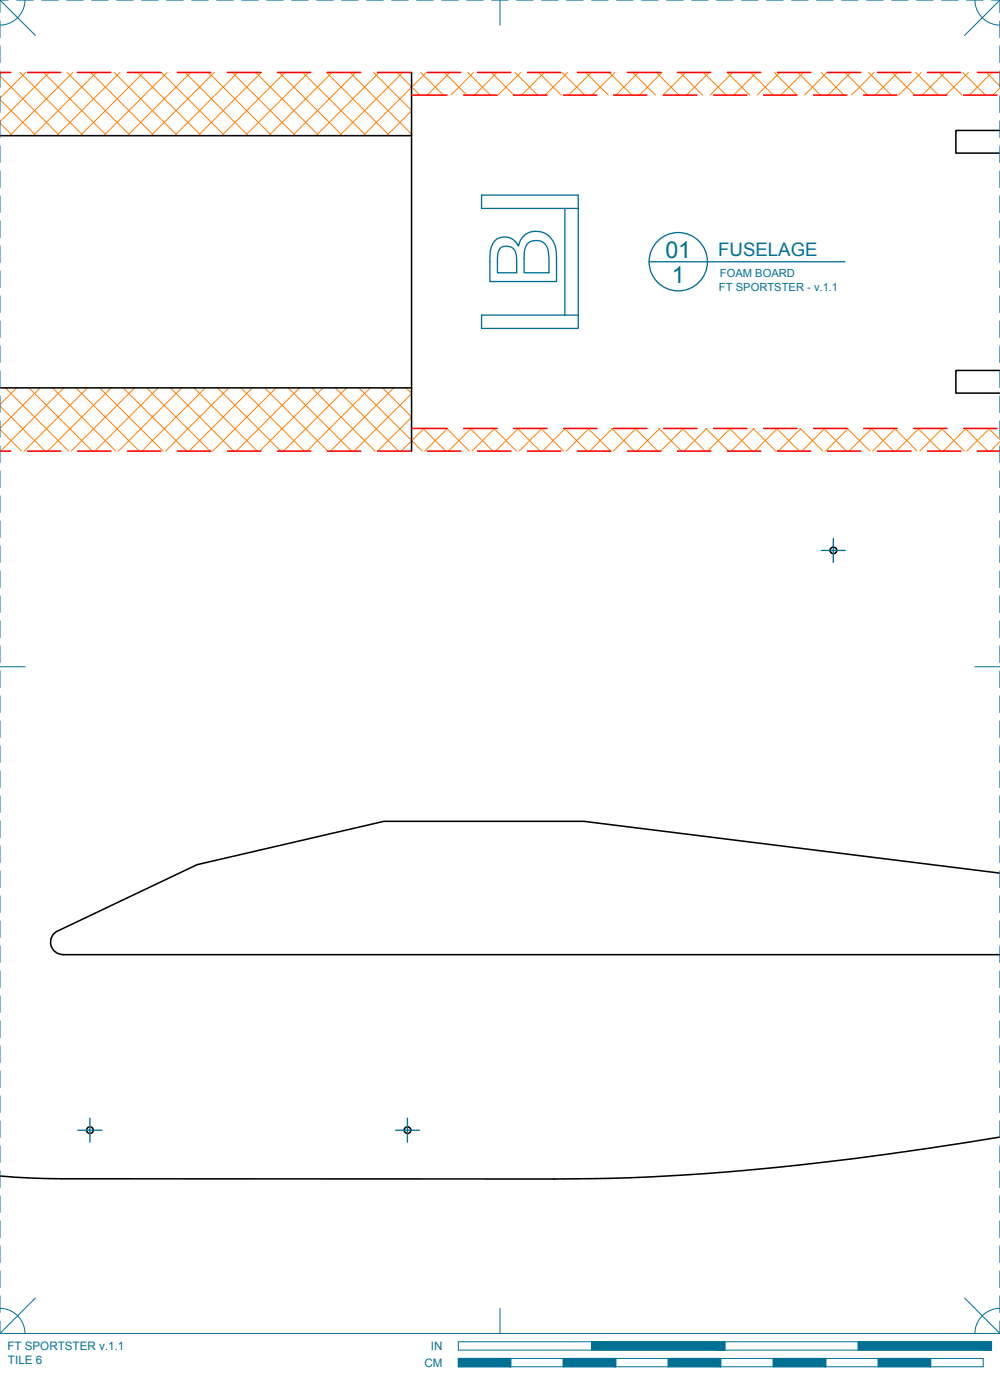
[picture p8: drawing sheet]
<svg xmlns="http://www.w3.org/2000/svg" width="190mm" height="267mm" viewBox="0 0 190 267" stroke-linecap="round" stroke-linejoin="round" font-family="sans-serif">
<defs><g id="words">
<g font-size="4.4" fill="#007095">
<text x="126.7" y="49.1">01</text>
<text x="128" y="53.8">1</text>
</g>
<text font-size="3.5" fill="#007095" x="136.8" y="48.8">FUSELAGE</text>
<g font-size="2.2" fill="#007095">
<text x="1.4" y="257.2">FT SPORTSTER v.1.1</text>
<text x="82.1" y="257.2">IN</text>
<text x="1.5" y="259.9">TILE 6</text>
<text x="80.8" y="260.4">CM</text>
</g>
<g font-size="2.1" fill="#007095">
<text x="137.1" y="52.8">FOAM BOARD</text>
<text x="137" y="55.4">FT SPORTSTER - v.1.1</text>
</g>
</g></defs>
<!-- layer: 06 CAVITY -->
<g fill="none" stroke="#ff7f00" stroke-width=".19">
<path d="M0 19l6.9 6.8M0 14.5l11.4 11.3M.4 13.8l-.4 .4M3.8 13.8l12.1 12M4.9 13.8l-4.9 4.9M8.3 13.8l12 12M9.4 13.8l-9.4 9.4M12.8 13.8l12 12M13.9 13.8l-12.1 12M17.3 13.8l12 12M18.4 13.8l-12.1 12M21.8 13.8l12 12"/>
<path d="M22.9 13.8l-12.1 12M26.3 13.8l12 12M27.3 13.8l-12 12M30.8 13.8l12 12M31.8 13.8l-12 12M35.2 13.8l12.1 12M36.3 13.8l-12 12M39.7 13.8l12.1 12M40.8 13.8l-12 12M44.2 13.8l12.1 12M45.3 13.8l-12 12M48.7 13.8l12.1 12"/>
<path d="M49.8 13.8l-12.1 12M53.2 13.8l12.1 12M54.3 13.8l-12.1 12M57.7 13.8l12 12M58.8 13.8l-12.1 12M62.2 13.8l12 12M63.3 13.8l-12.1 12M66.7 13.8l11.7 11.7M67.8 13.8l-12.1 12M71.2 13.8l7.2 7.3M72.2 13.8l-12 12M75.6 13.8l4.4 4.3"/>
<path d="M76.7 13.8l-12 12M80.1 13.8l4.4 4.3M81.2 13.8l-12 12M84.6 13.8l4.3 4.3M85.7 13.8l-4.3 4.3M89.1 13.8l4.3 4.3M90.2 13.8l-4.3 4.3M93.6 13.8l4.3 4.3M94.7 13.8l-4.3 4.3M98.1 13.8l4.3 4.3M99.2 13.8l-4.3 4.3M102.6 13.8l4.3 4.3"/>
<path d="M103.7 13.8l-4.3 4.3M107.1 13.8l4.3 4.3M108.2 13.8l-4.4 4.3M111.6 13.8l4.3 4.3M112.6 13.8l-4.3 4.3M116.1 13.8l4.3 4.3M117.1 13.8l-4.3 4.3M120.5 13.8l4.4 4.3M121.6 13.8l-4.3 4.3M125 13.8l4.3 4.3M126.1 13.8l-4.3 4.3M129.5 13.8l4.4 4.3"/>
<path d="M130.6 13.8l-4.3 4.3M134 13.8l4.3 4.3M135.1 13.8l-4.3 4.3M138.5 13.8l4.3 4.3M139.6 13.8l-4.3 4.3M143 13.8l4.3 4.3M144.1 13.8l-4.3 4.3M147.5 13.8l4.3 4.3M148.6 13.8l-4.3 4.3M152 13.8l4.3 4.3M153.1 13.8l-4.4 4.3M156.5 13.8l4.3 4.3"/>
<path d="M157.6 13.8l-4.4 4.3M161 13.8l4.3 4.3M162.1 13.8l-4.4 4.3M165.5 13.8l4.3 4.3M166.5 13.8l-4.3 4.3M169.9 13.8l4.4 4.3M171 13.8l-4.3 4.3M174.4 13.8l4.4 4.3M175.5 13.8l-4.3 4.3M178.9 13.8l4.3 4.3M180 13.8l-4.3 4.3M183.4 13.8l4.3 4.3"/>
<path d="M184.5 13.8l-4.3 4.3M187.9 13.8l2.6 2.6M189 13.8l-4.3 4.3M190.5 16.8l-1.3 1.3M0 23.5l2.4 2.3M78.4 21.1l-4.7 4.7M78.4 25.6l-.3 .2M0 77.4l8.6 8.5M1 73.9l12.1 12M3.2 73.9l-3.2 3.1M5.5 73.9l12.1 12M7.7 73.9l-7.7 7.7"/>
<path d="M10 73.9l12.1 12M12.1 73.9l-12 12M14.5 73.9l12 12M16.7 73.9l-12.1 12M19 73.9l12.1 12M21.1 73.9l-12 12M23.5 73.9l12 12M25.6 73.9l-12 12M28 73.9l12 12M30.1 73.9l-12 12M32.5 73.9l12 12M34.6 73.9l-12 12"/>
<path d="M37 73.9l12 12M39.1 73.9l-12 12M41.4 73.9l12.1 12M43.6 73.9l-12.1 12M45.9 73.9l12.1 12M48.1 73.9l-12.1 12M50.4 73.9l12.1 12M52.6 73.9l-12.1 12M54.9 73.9l12.1 12M57.1 73.9l-12.1 12M59.4 73.9l12.1 12M61.6 73.9l-12.1 12"/>
<path d="M63.9 73.9l12 12M66 73.9l-12 12M68.4 73.9l12 12M70.5 73.9l-12 12M72.9 73.9l5.5 5.5M75 73.9l-12 12M77.4 73.9l1 1M78.4 75l-10.9 10.9M78.4 79.5l-6.5 6.4M0 81.9l4.1 4M80.6 81.6l4.3 4.3M80.8 81.6l-4.4 4.3"/>
<path d="M85.1 81.6l4.3 4.3M85.2 81.6l-4.3 4.3M89.6 81.6l4.3 4.3M89.7 81.6l-4.3 4.3M94.1 81.6l4.3 4.3M94.2 81.6l-4.3 4.3M98.6 81.6l4.3 4.3M98.7 81.6l-4.3 4.3M103.1 81.6l4.3 4.3M103.2 81.6l-4.3 4.3M107.5 81.6l4.4 4.3M107.7 81.6l-4.3 4.3"/>
<path d="M112 81.6l4.4 4.3M112.2 81.6l-4.3 4.3M116.5 81.6l4.3 4.3M116.7 81.6l-4.3 4.3M121 81.6l4.3 4.3M121.2 81.6l-4.4 4.3M125.5 81.6l4.3 4.3M125.7 81.6l-4.4 4.3M130 81.6l4.3 4.3M130.2 81.6l-4.4 4.3M134.5 81.6l4.3 4.3M134.6 81.6l-4.3 4.3"/>
<path d="M139 81.6l4.3 4.3M139.1 81.6l-4.3 4.3M143.5 81.6l4.3 4.3M143.6 81.6l-4.3 4.3M148 81.6l4.3 4.3M148.1 81.6l-4.3 4.3M152.4 81.6l4.4 4.3M152.6 81.6l-4.3 4.3M156.9 81.6l4.3 4.3M157.1 81.6l-4.3 4.3M161.4 81.6l4.3 4.3M161.6 81.6l-4.3 4.3"/>
<path d="M165.9 81.6l4.3 4.3M166.1 81.6l-4.3 4.3M170.4 81.6l4.3 4.3M170.6 81.6l-4.4 4.3M174.9 81.6l4.3 4.3M175 81.6l-4.3 4.3M179.4 81.6l4.3 4.3M179.5 81.6l-4.3 4.3M183.9 81.6l4.3 4.3M184 81.6l-4.3 4.3M188.4 81.6l2.1 2.1M188.5 81.6l-4.3 4.3"/>
<path d="M190.5 84.2l-1.8 1.7"/>
</g>
<!-- layer: 01 CUT -->
<g fill="none" stroke="#000" stroke-width=".3">
<path d="M78.4 13.8v72.1M0 25.8h78.4M190.5 24.8h-8.4v4.4h8.4M0 73.9h78.4M190.5 70.6h-8.4v4.3h8.4M11 177.4a2.36 2.36 0 0 0-1.3 2.6 2.36 2.36 0 0 0 2.3 1.8M190.5 166.3l-79.3-9.8h-38.1l-35.6 8.2-26.5 12.7M12 181.9h178.5M190.5 216.6a539.2 539.2 0 0 1-74.2 7.9l-10.7 .1h-93.9l-5.9-.2-5.8-.4"/>
<circle cx="158.8" cy="104.9" r=".64"/>
<circle cx="17.1" cy="215.3" r=".64"/>
<circle cx="77.6" cy="215.3" r=".64"/>
</g>
<!-- layer: 02 SCORE -->
<g fill="none" stroke="#f00" stroke-width=".3">
<path d="M0 13.8h2.1M5.2 13.8h6.4M14.8 13.8h6.3M24.3 13.8h6.3M33.8 13.8h6.4M43.3 13.8h6.4M52.9 13.8h6.3M62.4 13.8h6.3M71.9 13.8h6.4M78.4 18.1h6.8M81.4 13.8h6.4M88.3 18.1h6.4"/>
<path d="M91 13.8h6.3M97.9 18.1h6.3M100.5 13.8h6.3M107.4 18.1h6.3M110 13.8h6.4M116.9 18.1h6.4M119.5 13.8h6.4M126.4 18.1h6.4M129.1 13.8h6.3M136 18.1h6.3M138.6 13.8h6.3M145.5 18.1h6.3"/>
<path d="M148.1 13.8h6.4M155 18.1h6.4M157.6 13.8h6.4M164.5 18.1h6.4M167.2 13.8h6.3M174.1 18.1h6.3M176.7 13.8h6.3M183.6 18.1h6.3M186.2 13.8h4.3M0 85.9h2.1M5.2 85.9h6.4M14.8 85.9h6.3"/>
<path d="M24.3 85.9h6.3M33.8 85.9h6.4M43.3 85.9h6.4M52.9 85.9h6.3M62.4 85.9h6.3M71.9 85.9h6.4M78.4 81.6h6.8M81.4 85.9h6.4M88.3 81.6h6.4M91 85.9h6.3M97.9 81.6h6.3M100.5 85.9h6.3"/>
<path d="M107.4 81.6h6.3M110 85.9h6.4M116.9 81.6h6.4M119.5 85.9h6.4M126.4 81.6h6.4M129.1 85.9h6.3M136 81.6h6.3M138.6 85.9h6.3M145.5 81.6h6.3M148.1 85.9h6.4M155 81.6h6.4M157.6 85.9h6.4"/>
<path d="M164.5 81.6h6.4M167.2 85.9h6.3M174.1 81.6h6.3M176.7 85.9h6.3M183.6 81.6h6.3M186.2 85.9h4.3"/>
</g>
<!-- layer: 23 NOTES -->
<g fill="none" stroke="#007095" stroke-width=".25">
<path d="M107.6 39.7v20.3M110.2 39.7h-18.5v-2.5h18.5v25.4h-18.5v-2.6h18.5M94.3 45.8a2.88 2.88 0 0 1 4.5 1 3.5 3.5 0 0 1 2.9-2.7 3.5 3.5 0 0 1 3.6 1.7l.4 .8 .3 1.3v5.7h-12.7v-3.7a5.4 5.4 0 0 1 1-4.1zM95.2 47.4a1.92 1.92 0 0 1 2.2-.3 1.92 1.92 0 0 1 1 2v2.9h-3.6v-3.5zM100.6 46.4a2.41 2.41 0 0 1 2.7-.3 2.41 2.41 0 0 1 1.2 2.4l.1 3.5h-4.8l.1-3.9a2.83 2.83 0 0 1 .7-1.7zM123.7 49.9h37.3"/>
<circle cx="129.2" cy="49.9" r="5.6"/>
</g>
<!-- layer: 24 DIMENSIONS -->
<path d="M156.5 104.9h4.5M158.7 102.6v4.5M14.8 215.3h4.6M17.1 213v4.6M75.3 215.3h4.6M77.6 213v4.6" fill="none" stroke="#007095" stroke-width=".25"/>
<!-- layer: 22 TILED -->
<g fill="#007095" stroke="#007095" stroke-width=".19">
<path d="M163.5 255.6l25.4 1.6v-1.6zM163.5 255.6l25.4 1.6h-25.4z"/>
<path d="M112.7 255.6l25.4 1.6v-1.6zM112.7 255.6l25.4 1.6h-25.4z"/>
<path d="M167.3 258.8l10 1.6v-1.6zM167.3 258.8l10 1.6h-10z"/>
<path d="M147.3 258.8l10 1.6v-1.6zM147.3 258.8l10 1.6h-10z"/>
<path d="M127.3 258.8l10 1.6v-1.6zM127.3 258.8l10 1.6h-10z"/>
<path d="M107.3 258.8l10 1.6v-1.6zM107.3 258.8l10 1.6h-10z"/>
<path d="M87.3 258.8l10 1.6v-1.6zM87.3 258.8l10 1.6h-10z"/>
</g>
<g fill="none" stroke="#007095" stroke-width=".19">
<path d="M0 0h1.6M0 0v2.4M0 4v3.2M0 8.7v3.2M0 13.5v3.2M0 18.3v3.1M0 0l6.7 6.8M3.2 0h3.1M4.8 0a4.8 4.8 0 0 1-4.8 4.8M7.9 0h3.2M12.7 0h3.2M17.5 0h3.1"/>
<path d="M22.2 0h3.2M27 0h3.2M31.7 0h3.2M36.5 0h3.2M41.3 0h3.1M46 0h3.2M50.8 0h3.2M55.6 0h3.1M60.3 0h3.2M65.1 0h3.2M69.8 0h3.2M74.6 0h3.2"/>
<path d="M79.4 0h3.1M84.1 0h3.2M88.9 0h3.2M93.7 0h3.1M95.2 0v4.8M98.4 0h3.2M103.2 0h3.1M107.9 0h3.2M112.7 0h3.2M117.5 0h3.1M122.2 0h3.2M127 0h3.2"/>
<path d="M131.7 0h3.2M136.5 0h3.2M141.3 0h3.1M146 0h3.2M150.8 0h3.2M155.6 0h3.1M160.3 0h3.2M165.1 0h3.2M169.8 0h3.2M174.6 0h3.2M179.4 0h3.1M184.1 0h3.2"/>
<path d="M185.7 0a4.8 4.8 0 0 0 4.8 4.8M188.9 0h1.6M190.5 0v2.4M190.5 4v3.2M190.5 8.7v3.2M190.5 13.5v3.2M190.5 18.3v3.1M190.5 0l-6.8 6.8M0 23v3.2M0 27.8v3.2M0 32.6v3.1M0 37.3v3.2"/>
<path d="M190.5 23v3.2M190.5 27.8v3.2M190.5 32.6v3.1M190.5 37.3v3.2M0 42.1v3.2M0 46.8v3.2M0 51.6v3.2M0 56.4v3.1M190.5 42.1v3.2M190.5 46.8v3.2M190.5 51.6v3.2M190.5 56.4v3.1"/>
<path d="M0 61.1v3.2M0 65.9v3.2M0 70.7v3.1M0 75.4v3.2M190.5 61.1v3.2M190.5 65.9v3.2M190.5 70.7v3.1M190.5 75.4v3.2M0 80.2v3.2M0 84.9v3.2M0 89.7v3.2M0 94.5v3.1"/>
<path d="M0 99.2v3.2M190.5 80.2v3.2M190.5 84.9v3.2M190.5 89.7v3.2M190.5 94.5v3.1M190.5 99.2v3.2M0 104v3.2M0 108.8v3.1M0 113.5v3.2M0 118.3v3.2M190.5 104v3.2M190.5 108.8v3.1"/>
<path d="M190.5 113.5v3.2M190.5 118.3v3.2M0 127h4.8M0 123v3.2M0 127.8v3.2M0 132.6v3.1M0 137.3v3.2M185.7 127h4.8M190.5 123v3.2M190.5 127.8v3.2M190.5 132.6v3.1M190.5 137.3v3.2"/>
<path d="M0 142.1v3.2M0 146.9v3.1M0 151.6v3.2M0 156.4v3.2M190.5 142.1v3.2M190.5 146.9v3.1M190.5 151.6v3.2M190.5 156.4v3.2M0 161.1v3.2M0 165.9v3.2M0 170.7v3.1M0 175.4v3.2"/>
<path d="M190.5 161.1v3.2M190.5 165.9v3.2M190.5 170.7v3.1M190.5 175.4v3.2M0 180.2v3.2M0 185v3.1M0 189.7v3.2M0 194.5v3.2M0 199.2v3.2M190.5 180.2v3.2M190.5 185v3.1M190.5 189.7v3.2"/>
<path d="M190.5 194.5v3.2M190.5 199.2v3.2M0 204v3.2M0 208.8v3.1M0 213.5v3.2M0 218.3v3.2M190.5 204v3.2M190.5 208.8v3.1M190.5 213.5v3.2M190.5 218.3v3.2M0 223.1v3.1M0 227.8v3.2"/>
<path d="M0 232.6v3.2M0 237.3v3.2M190.5 223.1v3.1M190.5 227.8v3.2M190.5 232.6v3.2M190.5 237.3v3.2M0 249.3a4.7 4.7 0 0 1 4.8 4.7M0 242.1v3.2M0 246.9v3.1M0 251.6v2.4M0 254h190.5M6.7 247.3l-6.7 6.7"/>
<path d="M87.3 255.6h101.6v1.6h-101.6zM87.3 258.8h100v1.6h-100zM95.2 249.3v4.7M97.3 258.8v1.6M107.3 258.8v1.6M112.7 255.6v1.6M117.3 258.8v1.6M127.3 258.8v1.6M137.3 258.8v1.6M138.1 255.6v1.6M147.3 258.8v1.6M157.3 258.8v1.6"/>
<path d="M163.5 255.6v1.6M167.3 258.8v1.6M177.3 258.8v1.6M183.7 247.3l6.8 6.7M190.5 249.3a4.7 4.7 0 0 0-4.8 4.7M190.5 242.1v3.2M190.5 246.9v3.1M190.5 251.6v2.4"/>
</g>
<use href="#words"/>
</svg>
